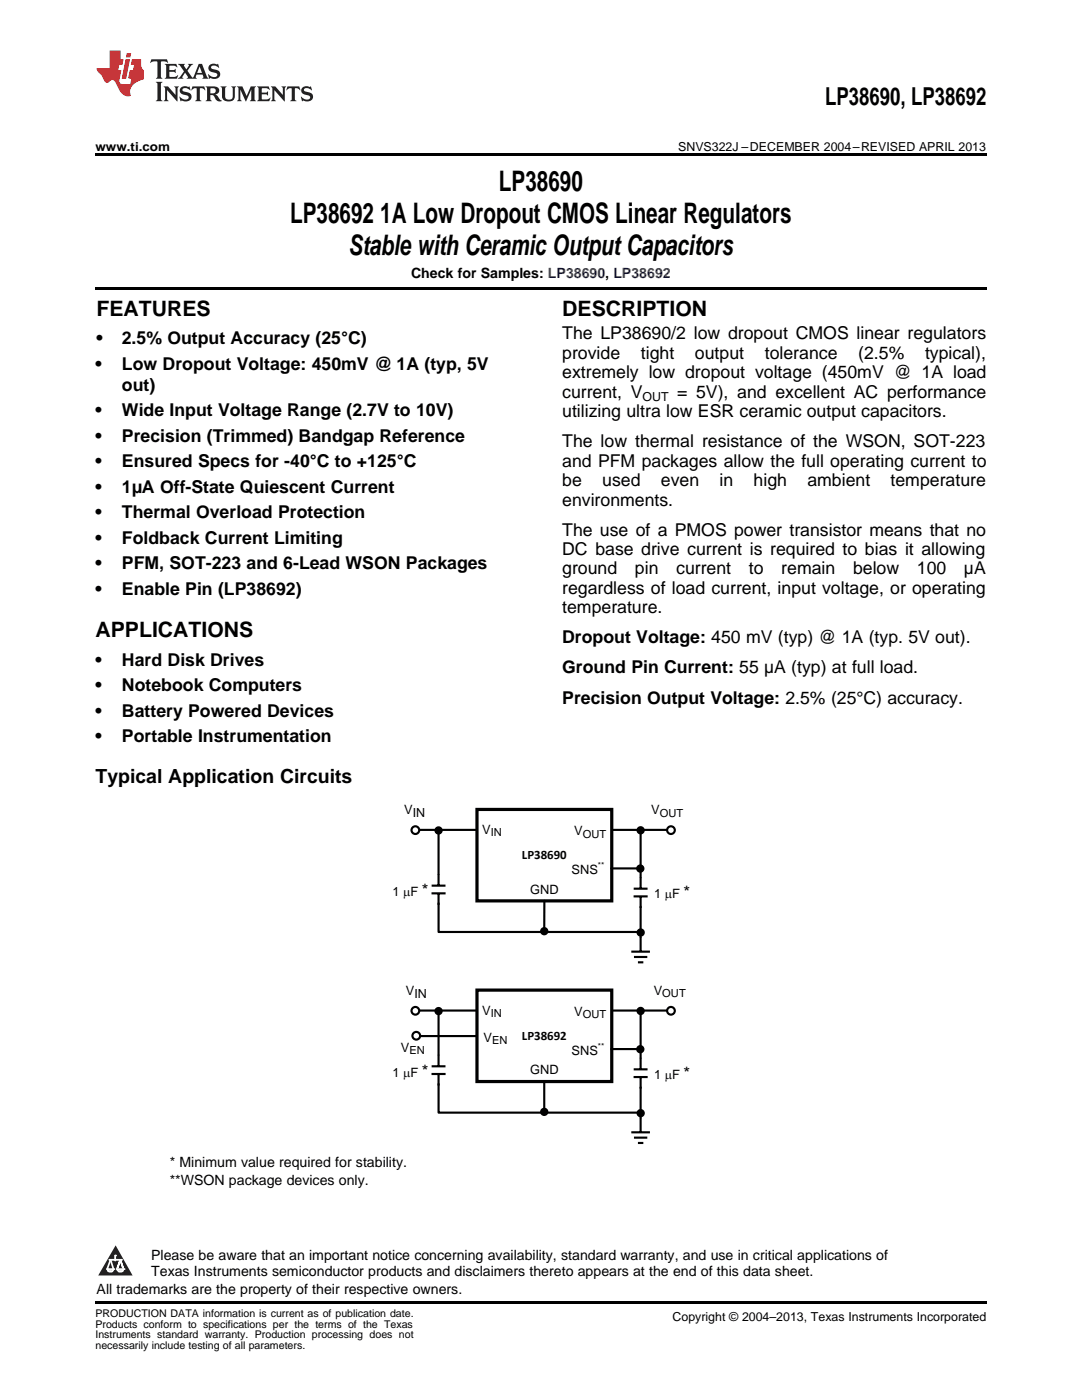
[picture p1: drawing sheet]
<svg xmlns="http://www.w3.org/2000/svg" width="216mm" height="279mm" viewBox="0 0 216 279" stroke-linecap="round" stroke-linejoin="round" font-family="sans-serif">
<defs><g id="words">
<g font-size="5.6">
<text x="99.6" y="38.1">LP38690</text>
<text x="57.9" y="44.4">LP38692</text>
<text x="75.9" y="44.4">1A Low Dropout CMOS Linear Regulators</text>
<text x="69.6" y="50.8">Stable with Ceramic OutputCapacitors</text>
</g>
<text font-size="4.9" x="164.6" y="21">LP38690, LP38692</text>
<g font-size="4.2">
<text x="19.2" y="63">FEATURES</text>
<text x="112.2" y="63">DESCRIPTION</text>
<text x="19" y="127.1">APPLICATIONS</text>
</g>
<text font-size="3.9" x="19" y="156.2">Typical Application Circuits</text>
<g font-size="3.5">
<text x="19.2" y="68.7">•</text>
<text x="24.3" y="68.7">2.5% Output Accuracy (25°C)</text>
<text x="112.2" y="67.7">The LP38690/2 low dropout CMOS linear regulators</text>
<text x="112.2" y="71.6">provide</text>
<text x="127.9" y="71.6">tight</text>
<text x="138.7" y="71.6">output</text>
<text x="152.6" y="71.6">tolerance</text>
<text x="171.2" y="71.6">(2.5%</text>
<text x="184.6" y="71.6">typical),</text>
<text x="19" y="73.8">•</text>
<text x="24.3" y="73.8">Low Dropout Voltage: 450mV @ 1A (typ, 5V</text>
<text x="112.2" y="75.5">extremely low dropout voltage (450mV @ 1A load</text>
<text x="19" y="83.1">•</text>
<text x="24.3" y="78">out)</text>
<text x="24.3" y="83.1">Wide Input Voltage Range (2.7V to 10V)</text>
<text x="112.2" y="79.4">current, V</text>
<text x="112.2" y="83.3">utilizing ultra low ESR ceramic output capacitors.</text>
<text x="135.1" y="79.4">= 5V), and excellent AC performance</text>
<text x="19" y="88.2">•</text>
<text x="24.3" y="88.2">Precision (Trimmed) Bandgap Reference</text>
<text x="112.2" y="89.3">The low thermal resistance of the WSON, SOT-223</text>
<text x="19" y="93.3">•</text>
<text x="24.3" y="93.3">Ensured Specs for -40°C to +125°C</text>
<text x="112.2" y="93.1">and PFM packages allow the full operating current to</text>
<text x="19" y="98.4">•</text>
<text x="24.3" y="98.4">1µA Off-State Quiescent Current</text>
<text x="112.2" y="97">be</text>
<text x="112.2" y="100.9">environments.</text>
<text x="120.2" y="97">used</text>
<text x="131.9" y="97">even</text>
<text x="143.6" y="97">in</text>
<text x="150.4" y="97">high</text>
<text x="161.1" y="97">ambient</text>
<text x="177.7" y="97">temperature</text>
<text x="19" y="103.4">•</text>
<text x="24.3" y="103.4">Thermal Overload Protection</text>
<text x="112.2" y="106.9">The use of a PMOS power transistor means that no</text>
<text x="19" y="108.5">•</text>
<text x="19" y="113.6">•</text>
<text x="24.3" y="108.5">Foldback Current Limiting</text>
<text x="24.3" y="113.6">PFM, SOT-223 and 6-Lead WSON Packages</text>
<text x="112.2" y="110.8">DC base drive current is required to bias it allowing</text>
<text x="19" y="118.7">•</text>
<text x="24.3" y="118.7">Enable Pin (LP38692)</text>
<text x="112.2" y="114.7">ground</text>
<text x="112.2" y="118.5">regardless of load current, input voltage, or operating</text>
<text x="126.7" y="114.7">pin</text>
<text x="134.9" y="114.7">current</text>
<text x="149.4" y="114.7">to</text>
<text x="155.9" y="114.7">remain</text>
<text x="170.2" y="114.7">below</text>
<text x="183" y="114.7">100</text>
<text x="192.3" y="114.7">µA</text>
<text x="112.2" y="122.4">temperature.</text>
<text x="112.2" y="128.4">Dropout Voltage: 450 mV (typ) @ 1A (typ. 5V out).</text>
<text x="19" y="132.9">•</text>
<text x="19" y="137.9">•</text>
<text x="24.3" y="132.9">Hard Disk Drives</text>
<text x="24.3" y="137.9">Notebook Computers</text>
<text x="112.2" y="134.4">Ground Pin Current: 55 µA (typ) at full load.</text>
<text x="19" y="143">•</text>
<text x="24.3" y="143">Battery Powered Devices</text>
<text x="112.2" y="140.4">Precision Output Voltage: 2.5% (25°C) accuracy.</text>
<text x="19" y="148.1">•</text>
<text x="24.3" y="148.1">Portable Instrumentation</text>
</g>
<g font-size="3.4">
<text x="84.2" y="178.9">*</text>
<text x="136.4" y="179.2">*</text>
<text x="84.2" y="214.9">*</text>
<text x="136.4" y="215.3">*</text>
</g>
<g font-size="2.8">
<text x="82" y="55.4">Check for Samples: LP38690, LP38692</text>
<text x="33.9" y="232.9">* Minimum value required for stability.</text>
<text x="33.9" y="236.4">**WSON package devices only.</text>
<text x="30.2" y="251.5">Please be aware that an important notice concerning availability, standard warranty, and use in critical applications of</text>
<text x="30.2" y="254.7">Texas Instruments semiconductor products and disclaimers thereto appears at the end of this data sheet.</text>
<text x="19.3" y="258.2">All trademarks are the property of their respective owners.</text>
</g>
<g font-size="2.6">
<text x="80.6" y="162.5">VIN</text>
<text x="96.2" y="166.5">V</text>
<text x="114.6" y="166.7">V</text>
<text x="129.9" y="162.5">V</text>
<text x="104.2" y="171.4">LP38690</text>
<text x="78.3" y="178.9">1 PF</text>
<text x="105.8" y="178.3">GND</text>
<text x="114" y="174.5">SNS</text>
<text x="130.5" y="179.2">1 PF</text>
<text x="81" y="198.6">VIN</text>
<text x="96.2" y="202.5">V</text>
<text x="114.6" y="202.8">V</text>
<text x="130.4" y="198.5">V</text>
<text x="80" y="209.9">V</text>
<text x="96.5" y="207.9">V</text>
<text x="104.2" y="207.5">LP38692</text>
<text x="78.3" y="214.9">1 PF</text>
<text x="105.8" y="214.4">GND</text>
<text x="114" y="210.6">SNS</text>
<text x="130.5" y="215.3">1 PF</text>
</g>
<g font-size="2.5">
<text x="19" y="30.1">www.ti.com</text>
<text x="135.3" y="30.1">SNVS322J –DECEMBER 2004–REVISED APRIL 2013</text>
<text x="128.2" y="80.1">OUT</text>
<text x="134.2" y="263.6">Copyright © 2004–2013, Texas Instruments Incorporated</text>
</g>
<g font-size="2.2">
<text x="97.9" y="166.9">IN</text>
<text x="116.3" y="167.2">OUT</text>
<text x="131.7" y="163">OUT</text>
<text x="97.9" y="203">IN</text>
<text x="116.3" y="203.3">OUT</text>
<text x="132.2" y="199">OUT</text>
<text x="98.2" y="208.3">EN</text>
<text x="81.7" y="210.4">EN</text>
</g>
<g font-size="2.1">
<text x="19" y="262.9">PRODUCTION DATA information is current as of publication date.</text>
<text x="19" y="265">Products conform to specifications per the terms of the Texas</text>
<text x="19" y="267.1">Instruments standard warranty. Production processing does not</text>
<text x="19" y="269.2">necessarily include testing of all parameters.</text>
</g>
<g font-size="1.7">
<text x="119.3" y="173.3">**</text>
<text x="119.3" y="209.3">**</text>
</g>
<g font-size=".4" fill="#fff">
<text x="19" y="62.9">1</text>
<text x="19" y="258.2">2</text>
</g>
</g></defs>
<path d="M19 259.7h177.8v.5h-177.8z" fill="#000"/>
<path d="M23.1 248.5l3.4 6.1h-6.9z" fill="#231f20"/>
<path d="M21.4 253.3h1.2l-.3 .5h-.3a.55 .55 0 0 1-.6-.5z" fill-rule="evenodd" fill="#fff"/>
<path d="M21.4 253.3h1.2l-.3 .5h-.3a.55 .55 0 0 1-.6-.5z" fill="none" stroke="#231f20" stroke-width=".34"/>
<path d="M21.4 253.3l1.2 .1-.3 .4h-.5z" fill="none" stroke="#fff" stroke-width=".34"/>
<path d="M23 251.5h.1" fill="none" stroke="#fff" stroke-width=".34"/>
<path d="M23 250.6v.9z" fill="#fff"/>
<path d="M23 250.6v.9z" fill="none" stroke="#fff" stroke-width=".34"/>
<circle cx="23" cy="250.6" r=".17" fill="#fff"/>
<path d="M21.9 251.4h.1" fill="none" stroke="#fff" stroke-width=".34"/>
<path d="M21.9 251.4h2.3z" fill="#fff"/>
<path d="M21.9 251.4h2.3z" fill="none" stroke="#fff" stroke-width=".34"/>
<circle cx="24.2" cy="251.4" r=".17" fill="#fff"/>
<path d="M23.3 253.3h.1" fill="none" stroke="#fff" stroke-width=".34"/>
<path d="M24 251.4l-.7 1.9z" fill="#fff"/>
<path d="M24 251.4l-.7 1.9z" fill="none" stroke="#fff" stroke-width=".34"/>
<path d="M24 251.4l.7 1.9z" fill="#fff"/>
<path d="M24 251.4l.7 1.9z" fill="none" stroke="#fff" stroke-width=".34"/>
<path d="M24.6 253.3h.1" fill="none" stroke="#fff" stroke-width=".34"/>
<circle cx="21.4" cy="253.3" r=".17" fill="#fff"/>
<path d="M22.1 251.4l-.7 1.9z" fill="#fff"/>
<path d="M22.1 251.4l-.7 1.9z" fill="none" stroke="#fff" stroke-width=".34"/>
<path d="M22.1 251.4l.5 1.9z" fill="#fff"/>
<path d="M22.1 251.4l.5 1.9z" fill="none" stroke="#fff" stroke-width=".34"/>
<circle cx="22.6" cy="253.3" r=".17" fill="#fff"/>
<path d="M23.4 253.3h1.3a.65 .65 0 0 1-.7 .5 .65 .65 0 0 1-.6-.5z" fill-rule="evenodd" fill="#fff"/>
<path d="M23.4 253.3h1.3a.65 .65 0 0 1-.7 .5 .65 .65 0 0 1-.6-.5z" fill="none" stroke="#231f20" stroke-width=".34"/>
<path d="M23.4 253.3h1.3l-.4 .5h-.6z" fill="none" stroke="#fff" stroke-width=".34"/>
<path d="M23.3 253.3h.1" fill="none" stroke="#fff" stroke-width=".34"/>
<circle cx="24.7" cy="253.3" r=".17" fill="#fff"/>
<path d="M95.2 197.6h26.9v18.2h-26.9z" fill-rule="evenodd" fill="#fff"/>
<path d="M95.2 197.6h26.9v18.2h-26.9z" fill="none" stroke="#000" stroke-width=".64" stroke-linecap="butt"/>
<g fill="none" stroke="#000" stroke-width=".43">
<path d="M83.5 201.7h11.7M86.1 214.3h2.8M86.1 212.8h2.8M87.5 201.8v11M87.5 214.5v2.1M87.5 216.3v5.8h40.3M108.6 216v5.9M122.1 201.7h11.1M126.4 214.9h2.8M126.4 213.4h2.8M127.8 201.8v11.6M127.8 215.1v2.2"/>
<path d="M126 226h3.7M126.5 227h2.7M127.3 228.1h1.1M127.8 223.1v2.7"/>
</g>
<circle cx="82.9" cy="201.7" r=".77" fill="#fff"/>
<g fill="none" stroke="#000" stroke-width=".43">
<circle cx="82.9" cy="201.7" r=".77"/>
<circle cx="87.5" cy="201.8" r=".61"/>
<circle cx="127.8" cy="201.8" r=".61"/>
<circle cx="108.6" cy="221.9" r=".61"/>
</g>
<g fill="#000">
<circle cx="87.5" cy="201.8" r=".61"/>
<circle cx="127.8" cy="201.8" r=".61"/>
<circle cx="108.6" cy="221.9" r=".61"/>
</g>
<circle cx="133.9" cy="201.7" r=".77" fill="#fff"/>
<g fill="none" stroke="#000" stroke-width=".43">
<path d="M83.8 206.8h11.4M122 209.4h5.8M127.8 217v6.1"/>
<circle cx="127.8" cy="209.4" r=".61"/>
<circle cx="133.9" cy="201.7" r=".77"/>
<circle cx="127.8" cy="222.2" r=".61"/>
</g>
<g fill="#000">
<circle cx="127.8" cy="209.4" r=".61"/>
<circle cx="127.8" cy="222.2" r=".61"/>
</g>
<circle cx="83.1" cy="206.7" r=".77" fill="#fff"/>
<circle cx="83.1" cy="206.7" r=".77" fill="none" stroke="#000" stroke-width=".43"/>
<path d="M95.2 161.5h26.9v18.3h-26.9z" fill-rule="evenodd" fill="#fff"/>
<path d="M95.2 161.5h26.9v18.3h-26.9z" fill="none" stroke="#000" stroke-width=".64" stroke-linecap="butt"/>
<g fill="none" stroke="#000" stroke-width=".43">
<path d="M83.5 165.6h11.7M86.1 178.3h2.8M86.1 176.7h2.8M87.5 165.7v11M87.5 178.4v2.2M108.6 179.8v6M122.1 165.6h11.1M126.4 178.9h2.8M126.4 177.4h2.8M127.8 165.7v11.7M127.8 179v2.2M87.5 180.3v5.7h40.3"/>
<path d="M126 189.9h3.7M126.5 191h2.7M127.3 192.1h1.1M127.8 187v2.8"/>
</g>
<circle cx="82.9" cy="165.7" r=".77" fill="#fff"/>
<g fill="none" stroke="#000" stroke-width=".43">
<circle cx="82.9" cy="165.7" r=".77"/>
<circle cx="87.5" cy="165.7" r=".61"/>
<circle cx="127.8" cy="165.7" r=".61"/>
<circle cx="108.6" cy="185.8" r=".61"/>
</g>
<g fill="#000">
<circle cx="87.5" cy="165.7" r=".61"/>
<circle cx="127.8" cy="165.7" r=".61"/>
<circle cx="108.6" cy="185.8" r=".61"/>
</g>
<circle cx="133.9" cy="165.7" r=".77" fill="#fff"/>
<g fill="none" stroke="#000" stroke-width=".43">
<path d="M122 173.3h5.8M127.8 181v6"/>
<circle cx="127.8" cy="173.3" r=".61"/>
<circle cx="133.9" cy="165.7" r=".77"/>
<circle cx="127.8" cy="186.1" r=".61"/>
</g>
<g fill="#000">
<circle cx="127.8" cy="173.3" r=".61"/>
<circle cx="127.8" cy="186.1" r=".61"/>
</g>
<path d="M19 30.6h177.8v.5h-177.8zM19 57.4h177.8v.5h-177.8z" fill="#000"/>
<path d="M30.2 11.8l-.2 .8a1.31 1.31 0 0 1 1.4-.3v2.9l-.3 .5h1.3l-.3-.5v-2.7l.3-.3a1.09 1.09 0 0 1 1.1 .4l-.2-.8zM32.9 12.8l.3 .4v2l-.3 .5h2.4l.2-.7a1.48 1.48 0 0 1-1.7 .3v-1l1 .1 .2 .2v-.9l-.2 .3h-1v-.7l.2-.2a1.73 1.73 0 0 1 1.4 .3l-.2-.6zM35.5 12.8l1.2 1.4-.7 1-.5 .5h1.1l-.2-.3 .5-.9 .6 .9-.2 .3h2l-.3-.3 .2-.5h1.2l.2 .5-.2 .3h1.2l-.3-.4-1-2.5h-.6l-1.3 2.7-1-1.4 1.1-1.3h-1l.2 .2-.5 .9-.5-.9 .2-.2zM39.8 13.3l.5 1.3h-1zM41.9 12.9a.83 .83 0 0 0-.3 1 .83 .83 0 0 0 .8 .5l.8 .2 .2 .3a1 1 0 0 1-1 .5 1 1 0 0 1-.8-.6l.1 .9 .2-.1a1.65 1.65 0 0 0 2-.5 .89 .89 0 0 0-.8-1.2l-.8-.2-.2-.3a.91 .91 0 0 1 1.6 .2l-.2-.8h-.4a1.34 1.34 0 0 0-1.2 .1zM31.1 16.3l.3 .5v2.9l-.3 .5h1.3l-.3-.5v-2.9l.3-.5zM32.7 17.2l.2 .5v2l-.2 .5h.9l-.3-.5 .1-1.7 2 2.2v-2.5l.3-.5h-.9l.2 .3v1.4l-1.5-1.7zM36.2 17.4a.83 .83 0 0 0-.3 .9 .83 .83 0 0 0 .8 .6l.8 .2 .2 .3a1 1 0 0 1-1 .5 1 1 0 0 1-.8-.6l.1 .9 .2-.1a1.66 1.66 0 0 0 2-.5 .89 .89 0 0 0-.9-1.2l-.7-.2-.2-.3a.91 .91 0 0 1 1.6 .2l-.2-.9-.4 .1a1.36 1.36 0 0 0-1.2 .1zM38.4 17.2l-.2 .9a.61 .61 0 0 1 1.1-.3v1.9l-.4 .5h1.3l-.3-.5v-1.9l.2-.2a.81 .81 0 0 1 .8 .5l-.1-.9zM41 17.2l.3 .5v2l-.3 .5h1.3l-.3-.3v-.9a.72 .72 0 0 1 .9 .6 .85 .85 0 0 0 1.4 .5l-.5-.3-.5-.7-.3-.3a.78 .78 0 0 0 .7-.7 .78 .78 0 0 0-.7-.8zM42 17.7l.2-.1a.6 .6 0 0 1 .7 .1 .6 .6 0 0 1 .1 .7l-.2 .2h-.8zM44 17.2l.3 .3a3.4 3.4 0 0 0 .3 2.4 1.57 1.57 0 0 0 2.2-.3l.1-2.1 .2-.3h-1l.3 .5v1.5a.76 .76 0 0 1-.7 .7 .76 .76 0 0 1-.8-.7v-1.5l.3-.5zM47.3 17.2l.3 .5v2l-.3 .5h.9l-.2-.5v-1.8l1 2.3 1.1-2.3v1.8l-.2 .5h1.2l-.3-.5v-2l.3-.5h-1.1l-.8 2-.8-2zM51.3 17.2l.3 .5v2l-.3 .5h2.4l.2-.7a1.49 1.49 0 0 1-1.6 .3l-.1-1h1l.3 .3v-.9l-.3 .3h-1v-.7l.3-.2a1.73 1.73 0 0 1 1.4 .3l-.3-.7zM54.1 17.2l.3 .5v2l-.3 .5h1l-.4-.5 .1-1.7 2 2.2v-2.5l.3-.5h-.9l.2 .3v1.4l-1.5-1.7zM57.4 17.2l-.2 .9a.8 .8 0 0 1 1-.5v2.1l-.3 .5h1.3l-.4-.5v-1.9l.2-.2a.81 .81 0 0 1 .9 .5l-.2-.9zM60.4 17.4a.83 .83 0 0 0-.3 .9 .83 .83 0 0 0 .8 .6l.8 .2 .2 .3a1 1 0 0 1-1 .5 1 1 0 0 1-.8-.6l.2 .9 .1-.1a1.66 1.66 0 0 0 2-.5 .89 .89 0 0 0-.8-1.2l-.8-.2-.2-.3a.91 .91 0 0 1 1.6 .2l-.2-.9-.3 .1a1.35 1.35 0 0 0-1.3 .1z" fill="#231f20"/>
<path d="M21.9 10.1v3.5h-2.6a2.13 2.13 0 0 0 .9 1.4l.4 .6a.94 .94 0 0 0 1.1 .9 .75 .75 0 0 1 .6-.5 .75 .75 0 0 1 .7 .4l.5 1a2.1 2.1 0 0 0 2.6 1.7 2.2 2.2 0 0 1 1.7-3l.9-.3v-1.8a1.16 1.16 0 0 1-.5-1v-1.2h-1.9l-.2 1.2h.7l-.3 1h-.6l-.3 1.3v.3l.6 .1-.2 1.1h-.9a.93 .93 0 0 1-1.3-.8l.4-2h-.6l.2-1h.6l.3-1.2h-.6v-1.7zM25.1 11.8l-.8 3.9h.9l.7-3.9zM25.3 10.6l-.2 .9h.9l.2-.9z" fill="#ee1d23"/>
<use href="#words"/>
</svg>
